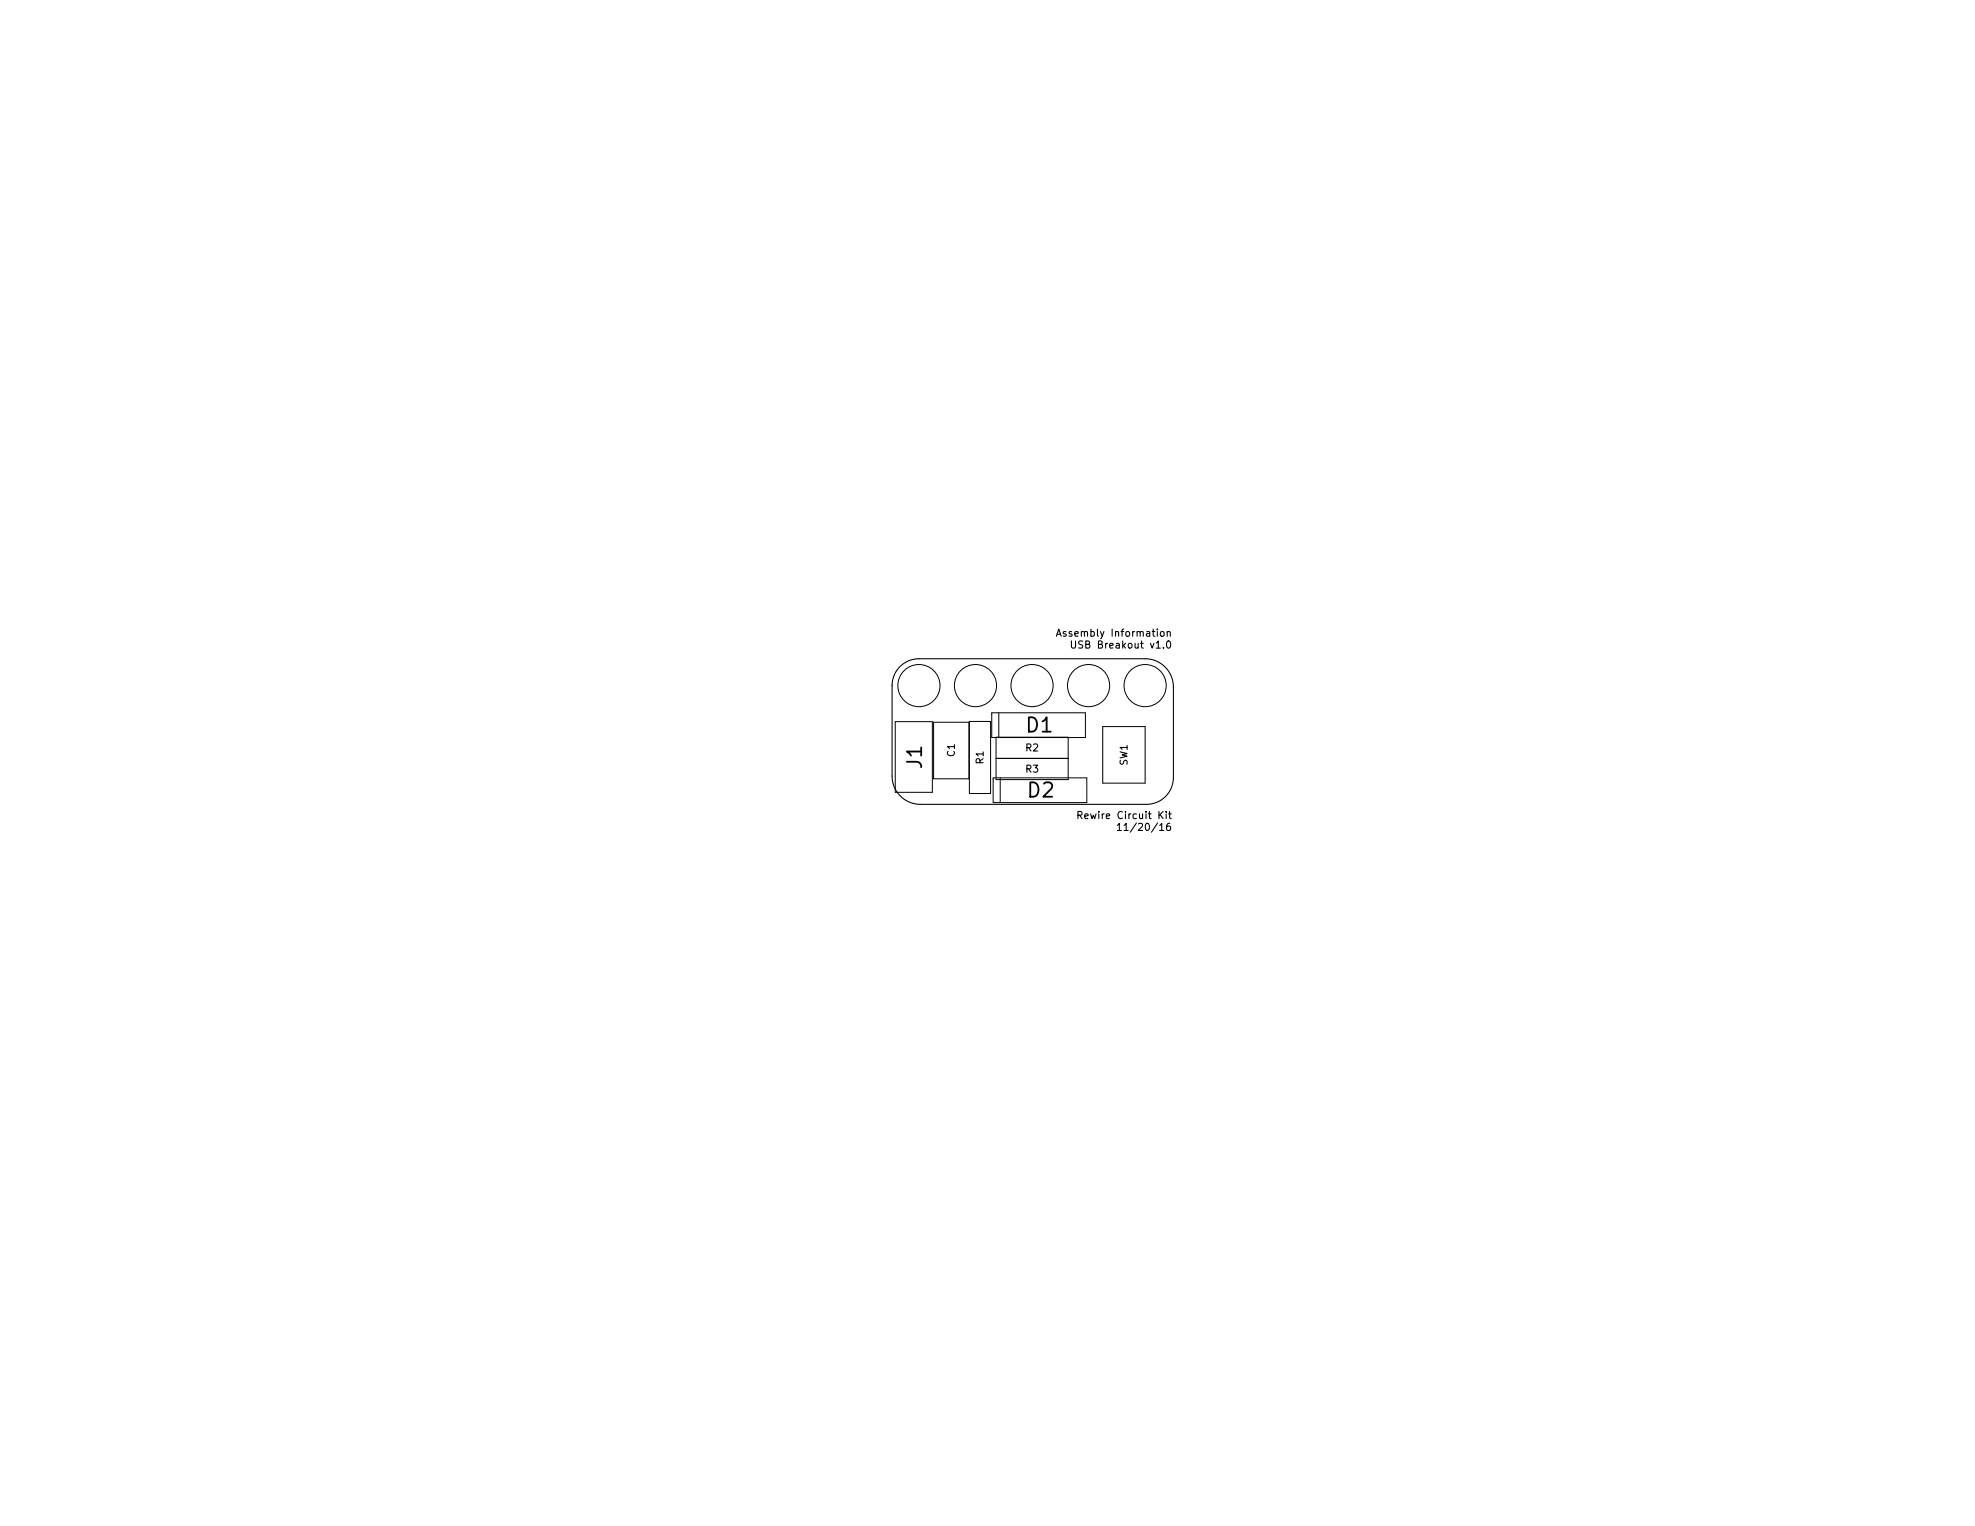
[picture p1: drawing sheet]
<svg xmlns="http://www.w3.org/2000/svg" width="279mm" height="216mm" viewBox="0 0 279 216" stroke-linecap="round" stroke-linejoin="round" font-family="sans-serif">
<defs><g id="words">
<g font-size="2.8">
<text x="145.2" y="103.6">D1</text>
<text x="130.4" y="108.7" transform="rotate(-90 130.4 108.7)">J1</text>
<text x="145.4" y="112.8">D2</text>
</g>
<g font-size="1.4">
<text x="150.9" y="90.1">Assembly Information</text>
<text x="153.1" y="91.7">USB Breakout v1.0</text>
<text x="135.1" y="107" transform="rotate(-90 135.1 107)">C1</text>
<text x="145.1" y="106.3">R2</text>
<text x="139.1" y="108.1" transform="rotate(-90 139.1 108.1)">R1</text>
<text x="145.1" y="109.3">R3</text>
<text x="159.5" y="108.3" transform="rotate(-90 159.5 108.3)">SW1</text>
<text x="154" y="115.9">Rewire Circuit Kit</text>
<text x="160.3" y="117.5">11/20/16</text>
</g>
</g></defs>
<g fill="none" stroke="#000" stroke-width=".15">
<path d="M127.3 94.3a3.8 3.8 0 0 1 2.7-1.1h32a4 4 0 0 1 4 4v12.8a3.8 3.8 0 0 1-3.8 3.8h-32a4 4 0 0 1-4-4v-12.8a3.8 3.8 0 0 1 1.1-2.7zM149.4 90l.4-1 .3 1M149.5 89.7h.5M150.8 89.4l-.2-.1-.2 .2 .1 .1 .3 .1v.3h-.4M151.6 90.7v.8l.2 .2 .3-.1 .1-.1v-.8M153.2 90.7h-.4l-.2 .1v.3l.5 .2 .1 .2-.2 .2-.4-.1M152.5 115.3h.5l.1-.2-.1-.2-.5-.1v1M152.7 115.3l.4 .5M153.5 115.5l.4-.1v-.2l-.3-.1-.1 .2v.5h.4M158.1 116.8l.2-.3v1M158.1 117.5h.5M159 116.8l.3-.3v1"/>
<path d="M159 117.5h.6"/>
</g>
<g fill="none" stroke="#000" stroke-width=".14">
<path d="M126.6 102.1h5.3v10h-5.3zM132.1 102.2h5v8h-5zM137.1 102.1h3v10.2h-3zM140.3 100.8h13.3v3.5h-13.3zM140.5 110.1h13.3v3.5h-13.3zM140.9 107.3h10.2M140.9 104.3h10.2v6h-10.2zM141.3 100.8v3.5M141.5 110.1v3.5M156 102.8h6v8h-6z"/>
<circle cx="130" cy="97" r="2.98"/>
<circle cx="138" cy="97" r="2.98"/>
<circle cx="146" cy="97" r="2.98"/>
<circle cx="154" cy="97" r="2.98"/>
<circle cx="162" cy="97" r="2.98"/>
</g>
<use href="#words"/>
</svg>
